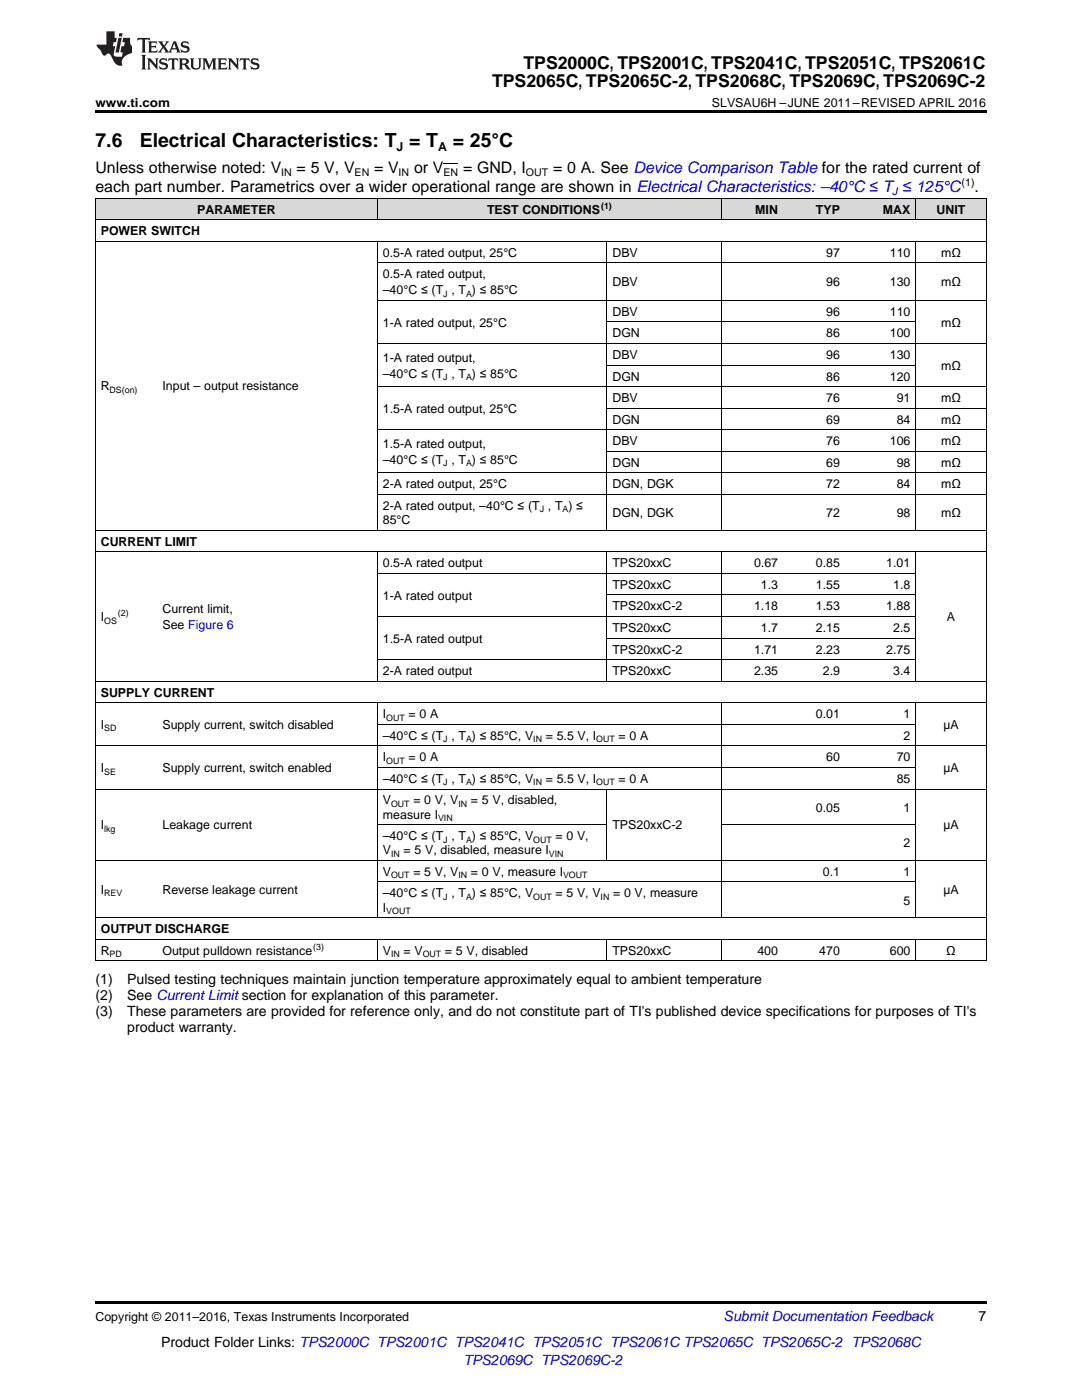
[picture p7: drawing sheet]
<svg xmlns="http://www.w3.org/2000/svg" width="216mm" height="279mm" viewBox="0 0 216 279" stroke-linecap="round" stroke-linejoin="round" font-family="sans-serif">
<defs><g id="words">
<g font-size="3.9">
<text x="19" y="29.3">7.6</text>
<text x="27.9" y="29.3">Electrical Characteristics: T = T</text>
<text x="90.3" y="29.3">= 25°C</text>
</g>
<g font-size="3.5">
<text x="98.2" y="17.3">TPS2065C, TPS2065C-2, TPS2068C, TPS2069C, TPS2069C-2</text>
<text x="104.5" y="13.8">TPS2000C, TPS2001C, TPS2041C, TPS2051C, TPS2061C</text>
</g>
<g font-size="3.2">
<text x="19" y="34.4">Unless otherwise noted: V</text>
<text x="59.2" y="34.4">= 5 V, V</text>
<text x="74.6" y="34.4">= V</text>
<text x="82.6" y="34.4">or V</text>
<text x="92.4" y="34.4">= GND, I</text>
<text x="110.3" y="34.4">= 0 A. See Device Comparison Table for the rated current of</text>
<text x="19" y="38.3">each part number. Parametrics over a wider operational range are shown in Electrical Characteristics: –40°C ≤ T ≤ 125°C</text>
<text x="194.5" y="38.3">.</text>
</g>
<g font-size="2.8">
<text x="19" y="196.4">(1)</text>
<text x="25.4" y="196.4">Pulsed testing techniques maintain junction temperature approximately equal to ambient temperature</text>
<text x="19" y="199.6">(2)</text>
<text x="19" y="202.7">(3)</text>
<text x="25.4" y="199.6">See Current Limit section for explanation of this parameter.</text>
<text x="25.4" y="202.7">These parameters are provided for reference only, and do not constitute part of TI's published device specifications for purposes of TI's</text>
<text x="25.4" y="205.9">product warranty.</text>
<text x="195.3" y="263.6">7</text>
<text x="32.1" y="268.9">Product Folder Links: TPS2000C TPS2001C TPS2041C TPS2051C TPS2061C TPS2065C TPS2065C-2 TPS2068C</text>
</g>
<g font-size="2.8" fill="#0000c8">
<text x="144.4" y="263.6">Submit Documentation Feedback</text>
<text x="92.5" y="272.4">TPS2069C TPS2069C-2</text>
</g>
<g font-size="2.5">
<text x="19" y="21.4">www.ti.com</text>
<text x="142.1" y="21.4">SLVSAU6H –JUNE 2011–REVISED APRIL 2016</text>
<text x="79.1" y="30.1">J</text>
<text x="87.4" y="30.1">A</text>
<text x="20.1" y="46.9">POWER SWITCH</text>
<text x="39.4" y="42.6">PARAMETER</text>
<text x="97.2" y="42.6">TEST CONDITIONS</text>
<text x="150.7" y="42.6">MIN</text>
<text x="162.8" y="42.6">TYP</text>
<text x="176.2" y="42.6">MAX</text>
<text x="186.9" y="42.6">UNIT</text>
<text x="76.4" y="51.2">0.5-A rated output, 25°C</text>
<text x="122.2" y="51.2">DBV</text>
<text x="164.9" y="51.2">97</text>
<text x="177.6" y="51.2">110</text>
<text x="187.8" y="51.2">mΩ</text>
<text x="76.4" y="55.5">0.5-A rated output,</text>
<text x="76.4" y="58.7">–40°C ≤ (T , T ) ≤ 85°C</text>
<text x="122.2" y="57.1">DBV</text>
<text x="164.9" y="57.1">96</text>
<text x="177.6" y="57.1">130</text>
<text x="187.8" y="57.1">mΩ</text>
<text x="76.4" y="65.2">1-A rated output, 25°C</text>
<text x="122.2" y="63">DBV</text>
<text x="164.9" y="63">96</text>
<text x="177.6" y="63">110</text>
<text x="187.8" y="65.2">mΩ</text>
<text x="122.2" y="67.3">DGN</text>
<text x="122.2" y="71.6">DBV</text>
<text x="164.9" y="67.3">86</text>
<text x="164.9" y="71.6">96</text>
<text x="177.6" y="67.3">100</text>
<text x="177.6" y="71.6">130</text>
<text x="20.1" y="77.9">R</text>
<text x="32.4" y="77.9">Input – output resistance</text>
<text x="76.4" y="72.2">1-A rated output,</text>
<text x="76.4" y="75.4">–40°C ≤ (T , T ) ≤ 85°C</text>
<text x="122.2" y="76">DGN</text>
<text x="164.9" y="76">86</text>
<text x="177.6" y="76">120</text>
<text x="187.8" y="73.8">mΩ</text>
<text x="76.4" y="82.4">1.5-A rated output, 25°C</text>
<text x="122.2" y="80.3">DBV</text>
<text x="164.9" y="80.3">76</text>
<text x="178.9" y="80.3">91</text>
<text x="187.8" y="80.3">mΩ</text>
<text x="76.4" y="89.4">1.5-A rated output,</text>
<text x="122.2" y="84.6">DGN</text>
<text x="122.2" y="88.9">DBV</text>
<text x="164.9" y="84.6">69</text>
<text x="164.9" y="88.9">76</text>
<text x="177.6" y="88.9">106</text>
<text x="178.9" y="84.6">84</text>
<text x="187.8" y="84.6">mΩ</text>
<text x="187.8" y="88.9">mΩ</text>
<text x="76.4" y="92.6">–40°C ≤ (T , T ) ≤ 85°C</text>
<text x="122.2" y="93.2">DGN</text>
<text x="164.9" y="93.2">69</text>
<text x="178.9" y="93.2">98</text>
<text x="187.8" y="93.2">mΩ</text>
<text x="76.4" y="97.5">2-A rated output, 25°C</text>
<text x="76.4" y="101.8">2-A rated output, –40°C ≤ (T , T ) ≤</text>
<text x="122.2" y="97.5">DGN, DGK</text>
<text x="164.9" y="97.5">72</text>
<text x="178.9" y="97.5">84</text>
<text x="187.8" y="97.5">mΩ</text>
<text x="76.4" y="104.6">85°C</text>
<text x="122.2" y="103.2">DGN, DGK</text>
<text x="164.9" y="103.2">72</text>
<text x="178.9" y="103.2">98</text>
<text x="187.8" y="103.2">mΩ</text>
<text x="20.1" y="108.9">CURRENT LIMIT</text>
<text x="76.4" y="113.2">0.5-A rated output</text>
<text x="122.2" y="113.2">TPS20xxC</text>
<text x="150.5" y="113.2">0.67</text>
<text x="162.8" y="113.2">0.85</text>
<text x="176.8" y="113.2">1.01</text>
<text x="76.4" y="119.7">1-A rated output</text>
<text x="122.2" y="117.5">TPS20xxC</text>
<text x="151.8" y="117.5">1.3</text>
<text x="162.8" y="117.5">1.55</text>
<text x="178.2" y="117.5">1.8</text>
<text x="20.1" y="124">I</text>
<text x="32.4" y="122.3">Current limit,</text>
<text x="32.4" y="125.6">See Figure 6</text>
<text x="122.2" y="121.8">TPS20xxC-2</text>
<text x="150.5" y="121.8">1.18</text>
<text x="162.8" y="121.8">1.53</text>
<text x="176.8" y="121.8">1.88</text>
<text x="188.9" y="124">A</text>
<text x="76.4" y="128.3">1.5-A rated output</text>
<text x="122.2" y="126.1">TPS20xxC</text>
<text x="122.2" y="130.4">TPS20xxC-2</text>
<text x="150.5" y="130.4">1.71</text>
<text x="151.8" y="126.1">1.7</text>
<text x="162.8" y="126.1">2.15</text>
<text x="162.8" y="130.4">2.23</text>
<text x="176.8" y="130.4">2.75</text>
<text x="178.2" y="126.1">2.5</text>
<text x="76.4" y="134.7">2-A rated output</text>
<text x="122.2" y="134.7">TPS20xxC</text>
<text x="150.5" y="134.7">2.35</text>
<text x="164.2" y="134.7">2.9</text>
<text x="178.2" y="134.7">3.4</text>
<text x="20.1" y="139">SUPPLY CURRENT</text>
<text x="76.4" y="143.3">I</text>
<text x="81.5" y="143.3">= 0 A</text>
<text x="162.8" y="143.3">0.01</text>
<text x="180.3" y="143.3">1</text>
<text x="20.1" y="145.5">I</text>
<text x="32.4" y="145.5">Supply current, switch disabled</text>
<text x="76.4" y="147.6">–40°C ≤ (T , T ) ≤ 85°C, V</text>
<text x="108.9" y="147.6">= 5.5 V, I</text>
<text x="123.4" y="147.6">= 0 A</text>
<text x="180.3" y="147.6">2</text>
<text x="188.2" y="145.5">µA</text>
<text x="20.1" y="154.1">I</text>
<text x="32.4" y="154.1">Supply current, switch enabled</text>
<text x="76.4" y="151.9">I</text>
<text x="81.5" y="151.9">= 0 A</text>
<text x="164.9" y="151.9">60</text>
<text x="178.9" y="151.9">70</text>
<text x="188.2" y="154.1">µA</text>
<text x="76.4" y="156.2">–40°C ≤ (T , T ) ≤ 85°C, V</text>
<text x="76.4" y="160.5">V</text>
<text x="82.5" y="160.5">= 0 V, V</text>
<text x="94" y="160.5">= 5 V, disabled,</text>
<text x="108.9" y="156.2">= 5.5 V, I</text>
<text x="123.4" y="156.2">= 0 A</text>
<text x="162.8" y="162">0.05</text>
<text x="178.9" y="156.2">85</text>
<text x="180.3" y="162">1</text>
<text x="20.1" y="165.5">I</text>
<text x="32.4" y="165.5">Leakage current</text>
<text x="76.4" y="163.4">measure I</text>
<text x="76.4" y="167.7">–40°C ≤ (T , T ) ≤ 85°C, V</text>
<text x="110.8" y="167.7">= 0 V,</text>
<text x="122.2" y="165.5">TPS20xxC-2</text>
<text x="188.2" y="165.5">µA</text>
<text x="76.4" y="170.5">V</text>
<text x="80.5" y="170.5">= 5 V, disabled, measure I</text>
<text x="180.3" y="169.1">2</text>
<text x="20.1" y="178.4">I</text>
<text x="32.4" y="178.4">Reverse leakage current</text>
<text x="76.4" y="174.8">V</text>
<text x="76.4" y="179.1">–40°C ≤ (T , T ) ≤ 85°C, V</text>
<text x="82.5" y="174.8">= 5 V, V</text>
<text x="94" y="174.8">= 0 V, measure I</text>
<text x="110.8" y="179.1">= 5 V, V</text>
<text x="122.3" y="179.1">= 0 V, measure</text>
<text x="164.2" y="174.8">0.1</text>
<text x="180.3" y="174.8">1</text>
<text x="188.2" y="178.4">µA</text>
<text x="76.4" y="181.9">I</text>
<text x="180.3" y="180.5">5</text>
<text x="20.1" y="186.2">OUTPUT DISCHARGE</text>
<text x="20.1" y="190.5">R</text>
<text x="32.4" y="190.5">Output pulldown resistance</text>
<text x="76.4" y="190.5">V</text>
<text x="80.5" y="190.5">= V</text>
<text x="88.8" y="190.5">= 5 V, disabled</text>
<text x="122.2" y="190.5">TPS20xxC</text>
<text x="151.1" y="190.5">400</text>
<text x="163.5" y="190.5">470</text>
<text x="177.6" y="190.5">600</text>
<text x="188.8" y="190.5">Ω</text>
<text x="19" y="263.6">Copyright © 2011–2016, Texas Instruments Incorporated</text>
</g>
<g font-size="2.1">
<text x="56.1" y="35.1">IN</text>
<text x="70.8" y="35.1">EN</text>
<text x="79.5" y="35.1">IN</text>
<text x="88.5" y="35.1">EN</text>
<text x="104.9" y="35.1">OUT</text>
<text x="191.9" y="37">(1)</text>
</g>
<text font-size="2.1" fill="#00f" x="178" y="38.9">J</text>
<g font-size="1.8">
<text x="119.9" y="41.6">(1)</text>
<text x="88.4" y="59.2">J</text>
<text x="93" y="59.2">A</text>
<text x="88.4" y="75.9">J</text>
<text x="93" y="75.9">A</text>
<text x="21.9" y="78.4">DS(on)</text>
<text x="88.4" y="93.1">J</text>
<text x="93" y="93.1">A</text>
<text x="107.7" y="102.3">J</text>
<text x="112.3" y="102.3">A</text>
<text x="20.8" y="124.5">OS</text>
<text x="23.5" y="123">(2)</text>
<text x="77.1" y="143.8">OUT</text>
<text x="20.8" y="146">SD</text>
<text x="88.4" y="148.1">J</text>
<text x="93" y="148.1">A</text>
<text x="106.4" y="148.1">IN</text>
<text x="119" y="148.1">OUT</text>
<text x="20.8" y="154.6">SE</text>
<text x="77.1" y="152.4">OUT</text>
<text x="78" y="161">OUT</text>
<text x="88.4" y="156.7">J</text>
<text x="91.5" y="161">IN</text>
<text x="93" y="156.7">A</text>
<text x="106.4" y="156.7">IN</text>
<text x="119" y="156.7">OUT</text>
<text x="20.8" y="166">lkg</text>
<text x="87.4" y="163.9">VIN</text>
<text x="78" y="171">IN</text>
<text x="88.4" y="168.2">J</text>
<text x="93" y="168.2">A</text>
<text x="106.4" y="168.2">OUT</text>
<text x="109.5" y="171">VIN</text>
<text x="20.8" y="178.9">REV</text>
<text x="78" y="175.3">OUT</text>
<text x="88.4" y="179.6">J</text>
<text x="91.5" y="175.3">IN</text>
<text x="93" y="179.6">A</text>
<text x="106.4" y="179.6">OUT</text>
<text x="112.4" y="175.3">VOUT</text>
<text x="119.8" y="179.6">IN</text>
<text x="77.1" y="182.4">VOUT</text>
<text x="21.9" y="191">PD</text>
<text x="62.5" y="189.5">(3)</text>
<text x="78" y="191">IN</text>
<text x="84.3" y="191">OUT</text>
</g>
</g></defs>
<g fill="#d8d8d8">
<path d="M19 39.6h12.4v4.3h-12.4z"/>
<path d="M31.4 39.6h44v4.3h-44z"/>
<path d="M75.4 39.6h45.7v4.3h-45.7z"/>
<path d="M121.1 39.6h22.9v4.3h-22.9z"/>
<path d="M144 39.6h12.4v4.3h-12.4z"/>
<path d="M156.4 39.6h12.3v4.3h-12.3z"/>
<path d="M168.7 39.6h14v4.3h-14z"/>
<path d="M182.7 39.6h14.1v4.3h-14.1z"/>
</g>
<path d="M19 22h177.8v.5h-177.8zM19 259.7h177.8v.5h-177.8z" fill="#000"/>
<g fill="none" stroke="#000" stroke-width=".2">
<path d="M19 39.5h177.8M19.1 39.5v152.3M75.3 39.5v4.4M144 39.5v4.4M182.7 39.5v4.4M196.8 39.5v152.3M19 48.1h177.8M19 43.8h177.8M75.3 48.2v57.7M75.4 60h121.4M75.4 52.4h121.4M121.1 48.2v57.7"/>
<path d="M144 48.2v57.7M182.7 48.2v57.7M75.4 77.2h121.4M75.4 68.6h121.4M121.1 72.9h61.6M121.1 64.3h61.6M75.4 98.7h121.4M75.4 94.4h121.4M75.4 85.8h121.4M121.1 90.1h75.7M121.1 81.5h75.7M19 110.1h177.8"/>
<path d="M19 105.8h177.8M75.3 110.2v25.8M75.4 114.4h107.3M121.1 110.2v25.8M121.1 118.7h61.6M144 110.2v25.8M182.7 110.2v25.8M19 135.9h177.8M75.4 131.6h107.3M75.4 123h107.3M121.1 127.3h61.6M19 157.5h177.8"/>
<path d="M19 148.9h177.8M19 140.2h177.8M75.3 140.3v42.9M75.4 153.2h107.3M75.4 144.6h107.3M121.1 157.5v14.3M144 140.3v42.9M182.7 140.3v42.9M19 171.7h177.8M75.4 176h107.3M75.4 164.6h45.7M144 164.6h38.7"/>
<path d="M19 191.8h177.8M19 187.4h177.8M19 183.1h177.8M75.3 187.5v4.3M121.1 187.5v4.3M144 187.5v4.3M182.7 187.5v4.3"/>
</g>
<g fill="#231f20">
<path d="M27.5 7.6l-.1 .5 .4-.2h.6v.1v2.1l-.2 .4h1l-.3-.4v-2.1l.1-.1h.5l.5 .2-.2-.5zM29.5 8.3l.2 .3v1.5l-.2 .4h1.8l.2-.6a1.04 1.04 0 0 1-1.3 .2v-.7h.6l.3 .2v-.6l-.3 .2h-.6v-.6l.8-.1 .4 .3-.2-.5zM31.5 8.3l.9 1.1-.9 1.1h.8l-.2-.2 .5-.7 .4 .7-.2 .2h1.5l-.1-.2 .1-.4h.9l.1 .4-.2 .2h1l-.3-.3-.7-1.9h-.5l-.9 2-.8-1 .9-1h-.8l.1 .3-.3 .5-.4-.6 .2-.2zM34.7 8.6l.4 1h-.7zM36.3 8.4a.63 .63 0 0 0-.2 .7 .63 .63 0 0 0 .6 .4l.6 .2 .1 .2a.75 .75 0 0 1-.7 .4 .75 .75 0 0 1-.6-.5l.1 .7 .1-.1a1.11 1.11 0 0 0 1.5-.6 1.13 1.13 0 0 0-1.2-.8l-.1-.4a1.04 1.04 0 0 1 1.2 .2l-.2-.5-.1 .1-.5-.2zM28.2 10.9l.2 .4v2.2l-.2 .4h1l-.3-.4v-2.2l.3-.4zM29.3 11.6l.3 .4v1.5l-.3 .4h.8l-.2-.4v-1.3l1.5 1.7v-1.9l.2-.4h-.7l.2 .4v.9l-1.1-1.3zM32 11.8a.62 .62 0 0 0-.2 .7 .62 .62 0 0 0 .6 .4l.6 .1 .1 .3a.76 .76 0 0 1-.7 .3 .76 .76 0 0 1-.6-.4l.1 .7 .1-.1a1.11 1.11 0 0 0 1.5-.6 1.13 1.13 0 0 0-1.2-.8l-.1-.4a1.04 1.04 0 0 1 1.2 .2l-.2-.6-.1 .1-.5-.1zM33.7 11.6l-.2 .6a.61 .61 0 0 1 .8-.3v1.6l-.2 .4h.9l-.2-.4v-1.6a.63 .63 0 0 1 .8 .3l-.2-.6zM35.6 11.6l.3 .4v1.5l-.3 .4h1l-.2-.2v-.8l.5 .2a.76 .76 0 0 0 1.2 .7l-1-1a.58 .58 0 0 0 .6-.5 .58 .58 0 0 0-.5-.6zM36.4 11.9h.1a.45 .45 0 0 1 .5 .1 .45 .45 0 0 1 .1 .5l-.7 .2zM37.9 11.6l.2 .2a2.17 2.17 0 0 0 .3 1.9 .99 .99 0 0 0 1.6-.6v-1.1l.2-.4h-.7l.2 .2a1.92 1.92 0 0 1-.2 1.8 .6 .6 0 0 1-.9-.5v-1.1l.2-.4zM40.4 11.6l.2 .4v1.5l-.2 .4h.7l-.2-.4v-1.4l.8 1.8 .8-1.8v1.4l-.2 .4h.9l-.2-.4v-1.5l.2-.4h-.8l-.6 1.5-.6-1.5zM43.4 11.6l.2 .4v1.5l-.2 .4h1.8l.2-.6a1.04 1.04 0 0 1-1.3 .1v-.6h.5l.4 .2v-.6l-.4 .2h-.5v-.7h.8l.3 .3-.1-.6zM45.5 11.6l.2 .4v1.5l-.2 .4h.7l-.2-.4v-1.3l1.5 1.7v-1.9l.2-.4h-.7l.2 .4v.9l-1.1-1.3zM47.9 11.6l-.1 .6a.61 .61 0 0 1 .8-.3v1.6l-.3 .4h1l-.3-.4 .1-1.6a.63 .63 0 0 1 .7 .3l-.1-.6zM50.2 11.8a.62 .62 0 0 0-.2 .7 .62 .62 0 0 0 .6 .4l.6 .1 .2 .3a.76 .76 0 0 1-.8 .3 .76 .76 0 0 1-.6-.4l.1 .7 .2-.1a1.11 1.11 0 0 0 1.5-.6 1.13 1.13 0 0 0-1.3-.8l-.1-.4a1.04 1.04 0 0 1 1.2 .2l-.1-.6-.2 .1-.5-.1z"/>
<path d="M21.2 6.3v2.6h-1.9l.1 .4 .7 .9a.91 .91 0 0 0 1 .8 .56 .56 0 0 1 .5-.3 .56 .56 0 0 1 .5 .3l.4 .8a1.53 1.53 0 0 0 1.9 1.2 1.54 1.54 0 0 1 1-2.1l.9-.3v-1.4a1.52 1.52 0 0 1-.3-1.6h-1.4l-.2 .8h.5l-.2 .8h-.4l-.2 1v.2l.4 .1-.2 .8a1.93 1.93 0 0 1-1.6-.3l.3-1.8h-.5l.2-.8h.4l.2-.8h-.4v-1.3zM23.6 7.6l-.6 2.9h.7l.6-2.9zM23.8 6.6l-.1 .7h.6l.2-.7z"/>
</g>
<path d="M88.5 32.7h2.9" fill="none" stroke="#000" stroke-width=".2"/>
<use href="#words"/>
</svg>
